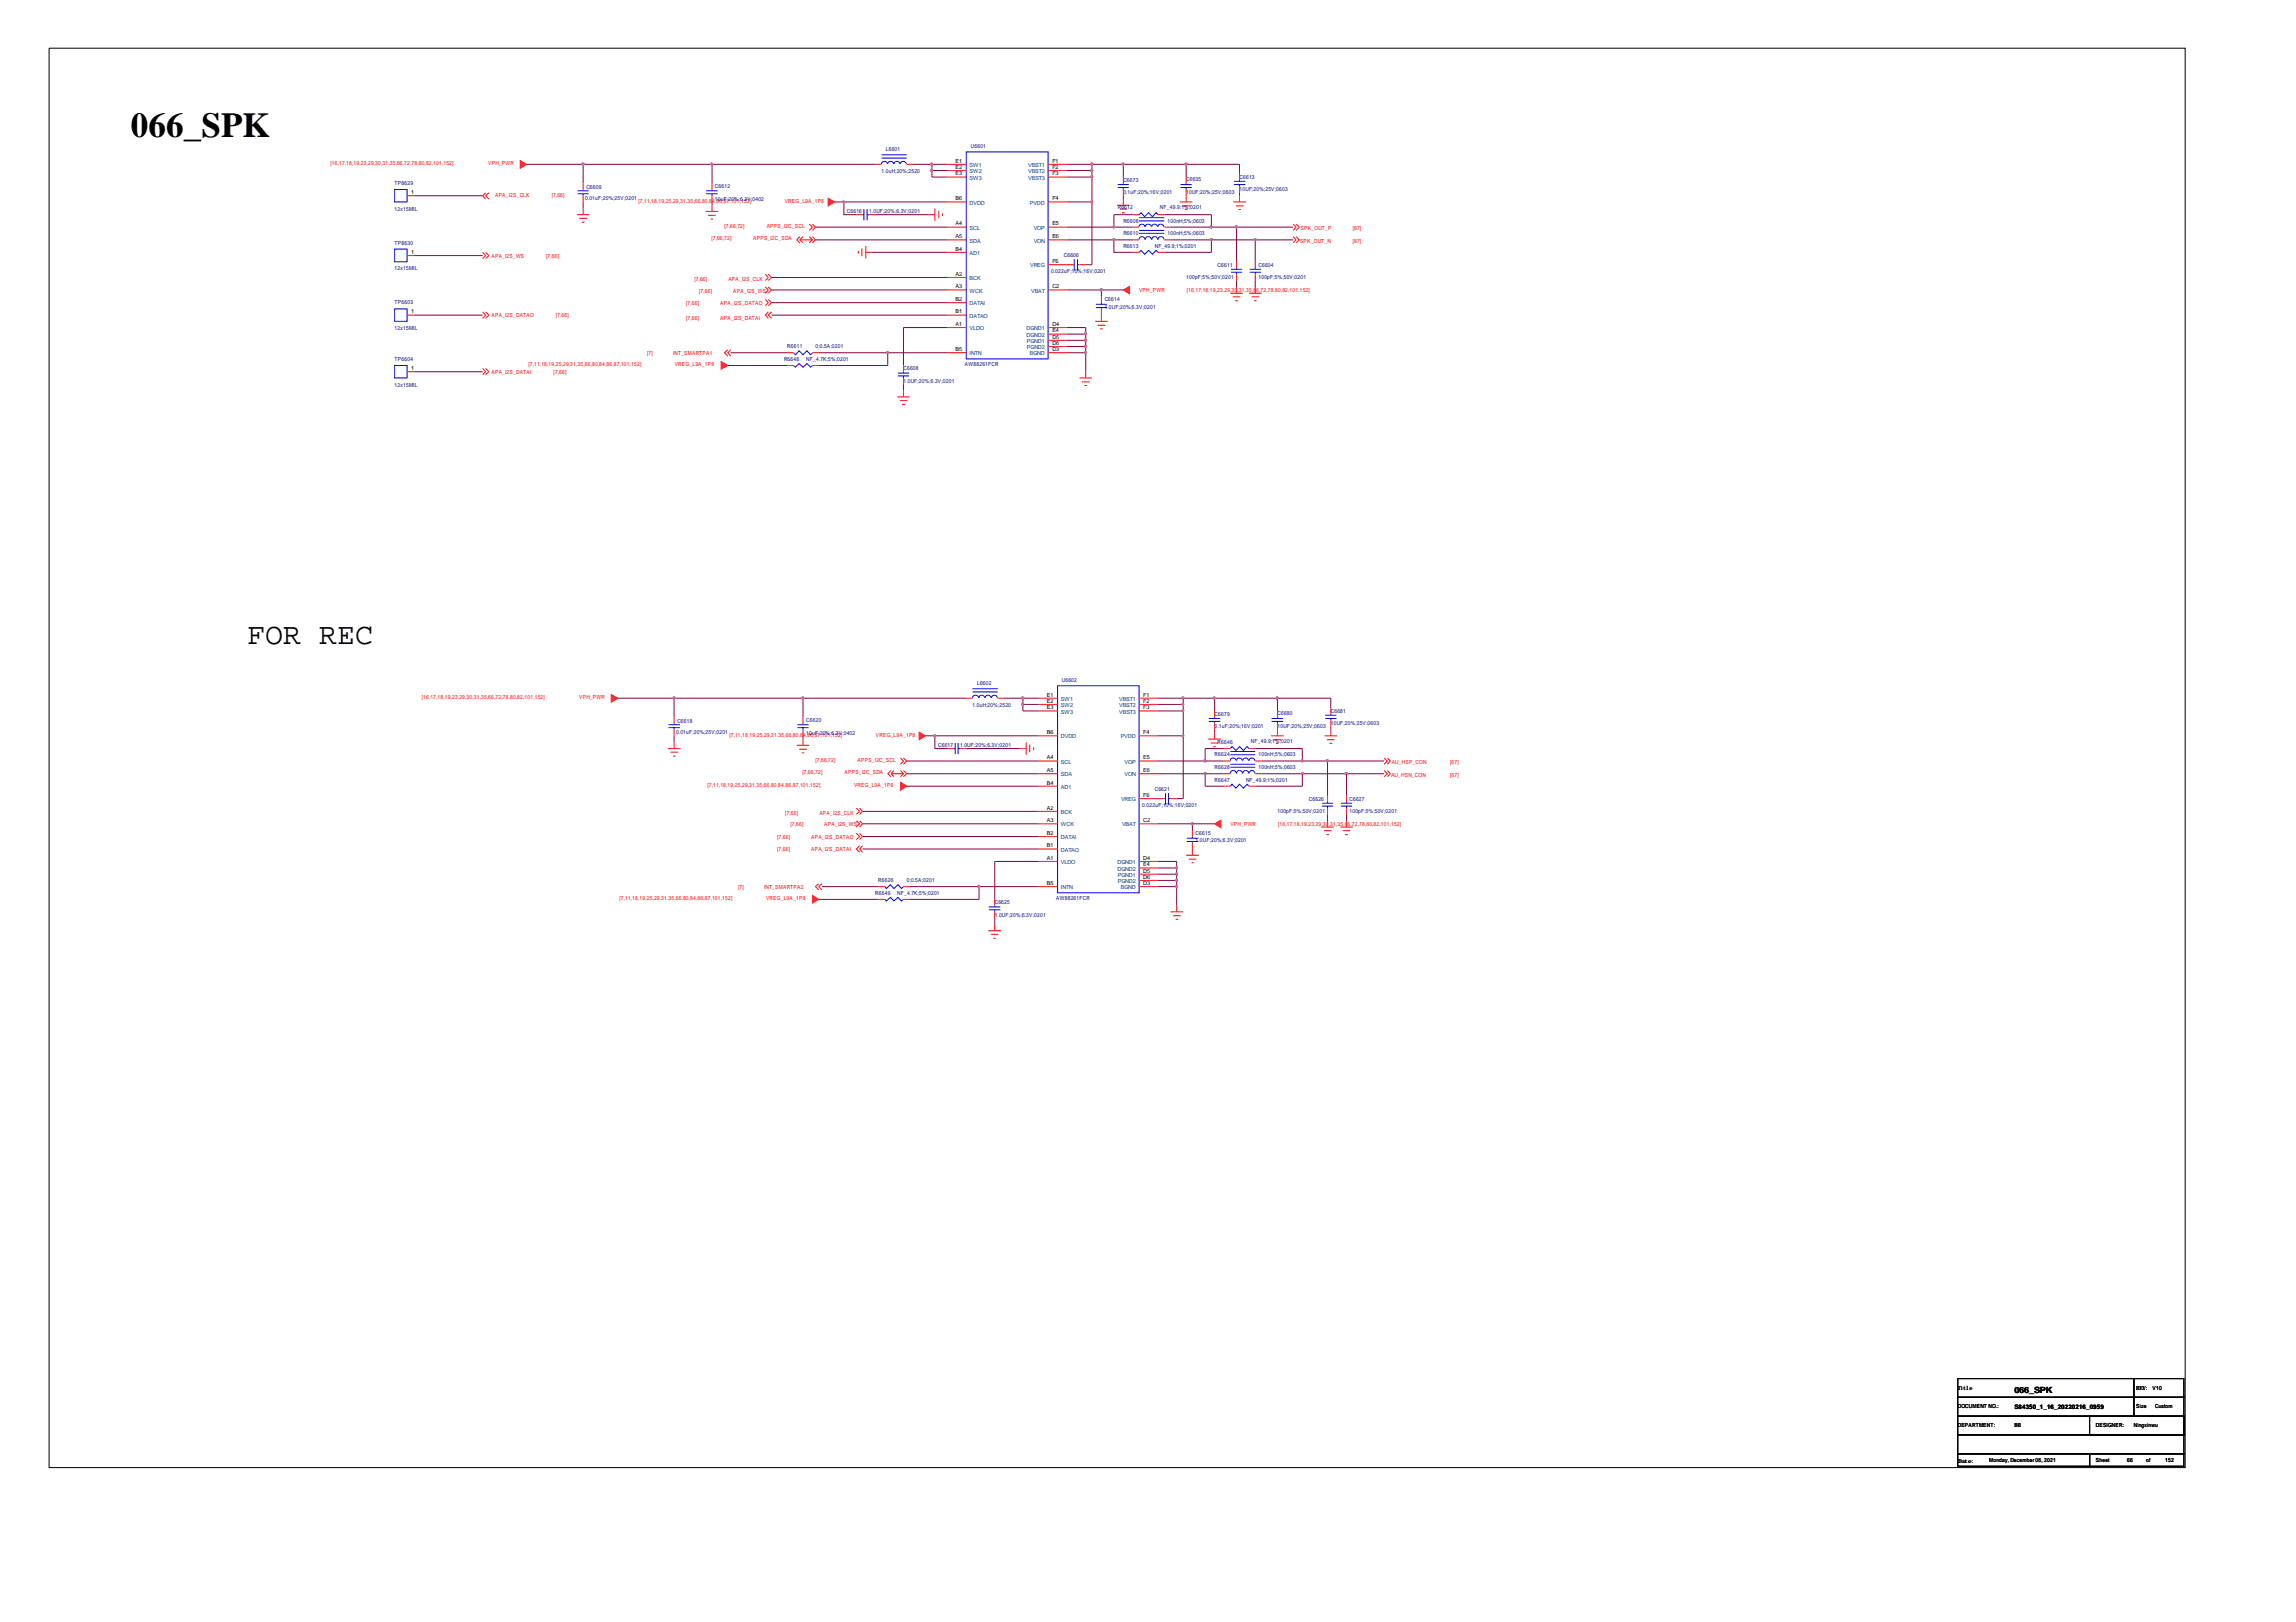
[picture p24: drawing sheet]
<svg xmlns="http://www.w3.org/2000/svg" width="297mm" height="210mm" viewBox="0 0 297 210" stroke-linecap="round" stroke-linejoin="round" font-family="sans-serif">
<defs><g id="words">
<text font-size="4.5" x="16.9" y="17.7">066_SPK</text>
<text font-size="3.9" x="32" y="83.3">FOR REC</text>
<text font-size="1.1" x="260.6" y="180.2">066_SPK</text>
<text font-size=".8" x="260.6" y="182.4">S84350_1_16_20220216_0959</text>
<g font-size=".7" fill="#f00">
<text x="42.8" y="21.4">[16,17,18,19,23,29,30,31,35,66,72,78,80,82,101,152]</text>
<text x="63.2" y="21.4">VPH_PWR</text>
<text x="64.1" y="25.5">APA_I2S_CLK</text>
<text x="71.4" y="25.5">[7,66]</text>
<text x="82.6" y="26.3">[7,11,18,19,25,29,31,35,66,80,84,86,87,101,152]</text>
<text x="93.7" y="29.6">[7,66,72]</text>
<text x="99.2" y="29.6">APPS_I2C_SCL</text>
<text x="101.5" y="26.3">VREG_L9A_1P8</text>
<text x="168.3" y="29.7">SPK_OUT_P</text>
<text x="175" y="29.7">[87]</text>
<text x="63.6" y="33.4">APA_I2S_WS</text>
<text x="70.7" y="33.4">[7,66]</text>
<text x="92" y="31.1">[7,66,72]</text>
<text x="97.5" y="31.1">APPS_I2C_SDA</text>
<text x="168.2" y="31.4">SPK_OUT_N</text>
<text x="175" y="31.4">[87]</text>
<text x="63.6" y="41.1">APA_I2S_DATAO</text>
<text x="71.9" y="41.1">[7,66]</text>
<text x="88.8" y="39.5">[7,66]</text>
<text x="88.8" y="41.4">[7,66]</text>
<text x="89.8" y="36.4">[7,66]</text>
<text x="90.5" y="37.9">[7,66]</text>
<text x="93.2" y="39.5">APA_I2S_DATAO</text>
<text x="93.2" y="41.4">APA_I2S_DATAI</text>
<text x="94.2" y="36.4">APA_I2S_CLK</text>
<text x="94.9" y="37.9">APA_I2S_WS</text>
<text x="147.4" y="37.8">VPH_PWR</text>
<text x="153.5" y="37.8">[16,17,18,19,23,29,30,31,35,66,72,78,80,82,101,152]</text>
<text x="68.4" y="47.4">[7,11,18,19,25,29,31,35,66,80,84,86,87,101,152]</text>
<text x="83.7" y="45.9">[7]</text>
<text x="87.1" y="45.9">INT_SMARTPA1</text>
<text x="87.3" y="47.4">VREG_L9A_1P8</text>
<text x="63.6" y="48.4">APA_I2S_DATAI</text>
<text x="71.6" y="48.4">[7,66]</text>
<text x="54.6" y="90.4">[16,17,18,19,23,29,30,31,35,66,72,78,80,82,101,152]</text>
<text x="74.9" y="90.4">VPH_PWR</text>
<text x="94.4" y="95.4">[7,11,18,19,25,29,31,35,66,80,84,86,87,101,152]</text>
<text x="113.3" y="95.4">VREG_L9A_1P8</text>
<text x="91.5" y="101.9">[7,11,18,19,25,29,31,35,66,80,84,86,87,101,152]</text>
<text x="103.8" y="100.2">[7,66,72]</text>
<text x="105.5" y="98.7">[7,66,72]</text>
<text x="109.3" y="100.2">APPS_I2C_SDA</text>
<text x="110.5" y="101.9">VREG_L9A_1P8</text>
<text x="111" y="98.7">APPS_I2C_SCL</text>
<text x="180" y="100.5">AU_HSN_CON</text>
<text x="180" y="98.8">AU_HSP_CON</text>
<text x="187.6" y="100.5">[67]</text>
<text x="187.6" y="98.8">[67]</text>
<text x="101.6" y="105.5">[7,66]</text>
<text x="102.3" y="106.9">[7,66]</text>
<text x="106" y="105.5">APA_I2S_CLK</text>
<text x="106.6" y="106.9">APA_I2S_WS</text>
<text x="159.2" y="106.9">VPH_PWR</text>
<text x="165.4" y="106.9">[16,17,18,19,23,29,30,31,35,66,72,78,80,82,101,152]</text>
<text x="100.5" y="108.6">[7,66]</text>
<text x="100.5" y="110.1">[7,66]</text>
<text x="104.9" y="108.6">APA_I2S_DATAO</text>
<text x="104.9" y="110.1">APA_I2S_DATAI</text>
<text x="80.1" y="116.5">[7,11,18,19,25,29,31,35,66,80,84,86,87,101,152]</text>
<text x="95.5" y="115">[7]</text>
<text x="98.8" y="115">INT_SMARTPA2</text>
<text x="99.1" y="116.5">VREG_L9A_1P8</text>
</g>
<g font-size=".7" fill="#000080">
<text x="51.1" y="23.9">TP8629</text>
<text x="114" y="22.4">1.0uH;20%;2520</text>
<text x="114.6" y="19.6">L6601</text>
<text x="125.6" y="19.1">U6601</text>
<text x="145.3" y="23.6">C6673</text>
<text x="153.5" y="23.5">C6635</text>
<text x="160.4" y="23.1">C6613</text>
<text x="51.1" y="27.3">12x15MIL</text>
<text x="75.7" y="25.9">0.01uF;20%;25V;0201</text>
<text x="75.9" y="24.4">C6609</text>
<text x="92.5" y="24.4">C6612</text>
<text x="92.5" y="26">10uF;20%;6.3V;0402</text>
<text x="109.6" y="27.6">C6616</text>
<text x="112.4" y="27.6">1.0UF;20%;6.3V;0201</text>
<text x="144.6" y="27">R6612</text>
<text x="145.3" y="28.8">R6608</text>
<text x="145.3" y="25.2">0.1uF;20%;16V;0201</text>
<text x="150.1" y="27">NF_49.9;1%;0201</text>
<text x="151" y="28.8">100nH;5%;0603</text>
<text x="153.5" y="25.1">10UF;20%;25V;0603</text>
<text x="160.4" y="24.7">10UF;20%;25V;0603</text>
<text x="51.1" y="31.7">TP8630</text>
<text x="51.1" y="35">12x15MIL</text>
<text x="136" y="35.3">0.022uF;10%;16V;0201</text>
<text x="137.6" y="33.3">C6606</text>
<text x="145.3" y="32.1">R6613</text>
<text x="145.3" y="30.5">R6610</text>
<text x="149.4" y="32.1">NF_49.9;1%;0201</text>
<text x="151" y="30.5">100nH;5%;0603</text>
<text x="157.5" y="34.5">C6611</text>
<text x="162.8" y="34.5">C6604</text>
<text x="51.1" y="39.4">TP6603</text>
<text x="142.9" y="39">C6614</text>
<text x="142.9" y="39.9">1.0UF;20%;6.3V;0201</text>
<text x="153.5" y="36.1">100pF;5%;50V;0201</text>
<text x="162.8" y="36.1">100pF;5%;50V;0201</text>
<text x="51.1" y="42.7">12x15MIL</text>
<text x="51.1" y="46.7">TP6604</text>
<text x="101.4" y="46.7">R6648</text>
<text x="101.9" y="45.1">R6611</text>
<text x="104.3" y="46.7">NF_4.7K;5%;0201</text>
<text x="105.5" y="45.1">0;0.5A;0201</text>
<text x="116.9" y="47.9">C6608</text>
<text x="124.8" y="47.4">AW88261FCR</text>
<text x="51.1" y="50.1">12x15MIL</text>
<text x="116.9" y="49.5">1.0UF;20%;6.3V;0201</text>
<text x="126.4" y="88.7">L6602</text>
<text x="137.4" y="88.2">U6602</text>
<text x="87.5" y="95">0.01uF;20%;25V;0201</text>
<text x="87.6" y="93.5">C6618</text>
<text x="104.3" y="93.4">C6620</text>
<text x="104.3" y="95.1">10uF;20%;6.3V;0402</text>
<text x="125.8" y="91.5">1.0uH;20%;2520</text>
<text x="157.1" y="92.6">C6679</text>
<text x="157.1" y="94.2">0.1uF;20%;16V;0201</text>
<text x="165.3" y="92.6">C6680</text>
<text x="165.3" y="94.2">10UF;20%;25V;0603</text>
<text x="172.2" y="92.2">C6681</text>
<text x="172.2" y="93.8">10UF;20%;25V;0603</text>
<text x="121.4" y="96.7">C6617</text>
<text x="124.2" y="96.7">1.0UF;20%;6.3V;0201</text>
<text x="157.1" y="99.5">R6628</text>
<text x="157.1" y="101.1">R6647</text>
<text x="157.1" y="97.9">R6624</text>
<text x="157.5" y="96.3">R6646</text>
<text x="161.2" y="101.1">NF_49.9;1%;0201</text>
<text x="161.8" y="96.1">NF_49.9;1%;0201</text>
<text x="162.8" y="99.5">100nH;5%;0603</text>
<text x="162.8" y="97.9">100nH;5%;0603</text>
<text x="147.8" y="104.4">0.022uF;10%;16V;0201</text>
<text x="149.4" y="102.4">C6621</text>
<text x="165.3" y="105.2">100pF;5%;50V;0201</text>
<text x="169.3" y="103.6">C6626</text>
<text x="174.6" y="103.6">C6627</text>
<text x="174.6" y="105.2">100pF;5%;50V;0201</text>
<text x="154.7" y="108">C6615</text>
<text x="154.7" y="109">1.0UF;20%;6.3V;0201</text>
<text x="113.2" y="115.8">R6649</text>
<text x="113.6" y="114.1">R6626</text>
<text x="116.1" y="115.8">NF_4.7K;5%;0201</text>
<text x="117.3" y="114.1">0;0.5A;0201</text>
<text x="128.7" y="117">C6625</text>
<text x="128.7" y="118.6">1.0UF;20%;6.3V;0201</text>
<text x="136.7" y="116.5">AW88261FCR</text>
</g>
<g font-size=".7">
<text x="123.6" y="21.1">E1</text>
<text x="123.6" y="21.9">E2</text>
<text x="123.6" y="22.7">E3</text>
<text x="136.1" y="22.7">F3</text>
<text x="136.1" y="21.1">F1</text>
<text x="136.1" y="21.9">F2</text>
<text x="53.2" y="25.1">1</text>
<text x="123.6" y="29.2">A4</text>
<text x="123.6" y="25.9">B6</text>
<text x="136.1" y="29.2">E5</text>
<text x="136.1" y="25.9">F4</text>
<text x="53.2" y="32.9">1</text>
<text x="123.6" y="30.8">A5</text>
<text x="123.6" y="32.4">B4</text>
<text x="123.6" y="35.7">A2</text>
<text x="136.1" y="30.8">E6</text>
<text x="136.1" y="34.1">F6</text>
<text x="53.2" y="40.6">1</text>
<text x="123.6" y="40.6">B1</text>
<text x="123.6" y="37.3">A3</text>
<text x="123.6" y="39">B2</text>
<text x="136.1" y="37.3">C2</text>
<text x="53.2" y="47.9">1</text>
<text x="123.6" y="45.4">B5</text>
<text x="123.6" y="42.2">A1</text>
<text x="136.1" y="43.8">D5</text>
<text x="136.1" y="44.6">D6</text>
<text x="136.1" y="45.4">D3</text>
<text x="136.1" y="42.2">D4</text>
<text x="136.1" y="43">E4</text>
<text x="135.4" y="95">B6</text>
<text x="135.4" y="90.1">E1</text>
<text x="135.4" y="90.9">E2</text>
<text x="135.4" y="91.8">E3</text>
<text x="147.9" y="91.8">F3</text>
<text x="147.9" y="95">F4</text>
<text x="147.9" y="90.1">F1</text>
<text x="147.9" y="90.9">F2</text>
<text x="135.4" y="99.9">A5</text>
<text x="135.4" y="101.5">B4</text>
<text x="135.4" y="98.3">A4</text>
<text x="147.9" y="98.3">E5</text>
<text x="147.9" y="99.9">E6</text>
<text x="135.4" y="106.4">A3</text>
<text x="135.4" y="104.8">A2</text>
<text x="147.9" y="106.4">C2</text>
<text x="147.9" y="103.1">F6</text>
<text x="135.4" y="109.7">B1</text>
<text x="135.4" y="108">B2</text>
<text x="135.4" y="111.3">A1</text>
<text x="147.9" y="111.3">D4</text>
<text x="147.9" y="112.9">D5</text>
<text x="147.9" y="113.7">D6</text>
<text x="147.9" y="112.1">E4</text>
<text x="135.4" y="114.5">B5</text>
<text x="147.9" y="114.5">D3</text>
<text x="253.3" y="179.9">Title</text>
<text x="276.4" y="179.9">REV: V10</text>
<text x="253.3" y="182.3">DOCUMENT NO.:</text>
<text x="253.3" y="184.7">DEPARTMENT:</text>
<text x="260.6" y="184.7">BB</text>
<text x="271.1" y="184.7">DESIGNER:</text>
<text x="276.1" y="184.7">Ningxinwu</text>
<text x="276.4" y="182.3">Size</text>
<text x="278.8" y="182.3">Custom</text>
<text x="253.4" y="189.3">Date:</text>
<text x="257.3" y="189.2">Monday, December 06, 2021</text>
<text x="271.1" y="189.2">Sheet</text>
<text x="275.2" y="189.2">66</text>
<text x="277.7" y="189.2">of</text>
<text x="280.1" y="189.2">152</text>
</g>
<g font-size=".7" fill="#004080">
<text x="125.4" y="21.6">SW1</text>
<text x="125.4" y="22.4">SW2</text>
<text x="125.4" y="23.3">SW3</text>
<text x="133" y="23.3">VBST3</text>
<text x="133" y="21.6">VBST1</text>
<text x="133" y="22.4">VBST2</text>
<text x="125.4" y="29.7">SCL</text>
<text x="125.4" y="26.5">DVDD</text>
<text x="133.2" y="26.5">PVDD</text>
<text x="133.7" y="29.7">VOP</text>
<text x="125.4" y="31.4">SDA</text>
<text x="125.4" y="33">AD1</text>
<text x="133.3" y="34.6">VREG</text>
<text x="133.7" y="31.4">VON</text>
<text x="125.4" y="41.1">DATAO</text>
<text x="125.4" y="37.9">WCK</text>
<text x="125.4" y="39.5">DATAI</text>
<text x="125.4" y="36.3">BCK</text>
<text x="133.4" y="37.9">VBAT</text>
<text x="125.4" y="46">INTN</text>
<text x="125.4" y="42.7">VLDO</text>
<text x="132.8" y="42.7">DGND1</text>
<text x="132.8" y="43.6">DGND2</text>
<text x="132.8" y="44.4">PGND1</text>
<text x="132.8" y="45.2">PGND2</text>
<text x="133.2" y="46">BGND</text>
<text x="137.2" y="95.6">DVDD</text>
<text x="137.2" y="90.7">SW1</text>
<text x="137.2" y="91.5">SW2</text>
<text x="137.2" y="92.3">SW3</text>
<text x="144.8" y="92.3">VBST3</text>
<text x="144.8" y="90.7">VBST1</text>
<text x="144.8" y="91.5">VBST2</text>
<text x="145" y="95.6">PVDD</text>
<text x="137.2" y="100.5">SDA</text>
<text x="137.2" y="98.8">SCL</text>
<text x="145.5" y="98.8">VOP</text>
<text x="145.5" y="100.5">VON</text>
<text x="137.2" y="102.1">AD1</text>
<text x="137.2" y="106.9">WCK</text>
<text x="137.2" y="105.3">BCK</text>
<text x="145" y="103.7">VREG</text>
<text x="145.2" y="106.9">VBAT</text>
<text x="137.2" y="110.2">DATAO</text>
<text x="137.2" y="108.6">DATAI</text>
<text x="137.2" y="111.8">VLDO</text>
<text x="144.6" y="111.8">DGND1</text>
<text x="144.6" y="112.7">DGND2</text>
<text x="144.6" y="113.5">PGND1</text>
<text x="137.2" y="115.1">INTN</text>
<text x="144.6" y="114.3">PGND2</text>
<text x="145" y="115.1">BGND</text>
</g>
</g></defs>
<path d="M6.3 6.2h276.4v183.7h-276.4zM253.3 178.4h22.8v2.4h-22.8zM276.1 178.4h6.4v2.4h-6.4zM253.3 180.8h22.8v2.5h-22.8zM253.3 188.1h17v1.7h-17zM253.3 185.7h29.2v2.4h-29.2zM253.3 183.3h29.2v2.4h-29.2zM270.3 188.1h12.2v1.7h-12.2zM270.3 183.3h12.2v2.4h-12.2zM276.1 180.8h6.4v2.5h-6.4z" fill="none" stroke="#000" stroke-width=".13"/>
<g fill="none" stroke="#f00" stroke-width=".13">
<path d="M52.7 25.3h.8M52.7 33.1h.8M62.4 32.7l.4 .4-.4 .4M62.8 32.7l.4 .4-.4 .4M62.8 24.9l-.4 .4 .4 .5M63.2 24.9l-.4 .4 .4 .5M74.6 27.8h1.6M74.9 28.3h1M75.3 28.8h.3M75.4 23.7v.8M75.4 25.3v.8M75.4 27v.8"/>
<path d="M91.3 27.4h1.6M91.6 27.9h1M91.9 28.3h.3M92.1 23.7v.8M92.1 25.3v.8M92.1 26.6v.8M99 35.5l.4 .4-.4 .4M99 37.1l.4 .4-.4 .4M99 38.7l.4 .5-.4 .4M99.4 35.5l.4 .4-.4 .4M99.4 37.1l.4 .4-.4 .4M99.4 38.7l.4 .5-.4 .4"/>
<path d="M103.5 31l.4 .4M103.5 31h1.6M103.5 30.6l-.4 .4 .4 .4M103.9 30.6l-.4 .4M104.7 29l.4 .4-.4 .4M104.7 30.6l.4 .4M105.1 31l-.4 .4M105.1 29l.4 .4-.4 .4M105.1 30.6l.4 .4-.4 .4M110.8 27.8h.8M111 32.5v.3M111.5 32.1v1.1"/>
<path d="M112 32.7h.8M112 31.8v1.7M112.4 27.8h.8M113.2 21.3h.8M117.3 21.3h.8M120.1 27.8h.8M120.9 27v1.6M121.5 27.3v1M121.9 27.6v.4M122.6 26.1h2.4M122.6 32.7h2.4M122.6 31h2.4"/>
<path d="M122.6 29.4h2.4M122.6 21.3h2.4M122.6 37.5h2.4M122.6 39.2h2.4M122.6 35.9h2.4M122.6 22.9h2.4M122.6 22.1h2.4M135.6 26.1h2.4M135.6 31h2.4M135.6 29.4h2.4M135.6 34.3h3.3M135.6 21.3h2.4"/>
<path d="M135.6 37.5h2.4M135.6 22.9h2.4M135.6 22.1h2.4M139.7 34.3h.8M142.5 38.3v.9M142.5 40v1.6M144.5 26.6h1.6M144.9 27.1h.9M145.2 27.5h.3M145.3 22.9v.8M145.3 24.5v.8M145.3 25.8v.8"/>
<path d="M146.6 27.8h.8M146.6 32.7h.8M146.6 31h.8M146.6 29.4h.8M149.8 27.8h.8M149.8 32.7h.8M150.6 31h.8M150.6 29.4h.8M152.7 26.1h1.6M153 26.6h1M153.3 27.1h.3M153.5 22.9v.8"/>
<path d="M153.5 24.5v1.6M159.2 37.9h1.6M159.5 38.4h.9M159.6 26.1h1.6M159.8 38.9h.3M159.9 26.6h1M160 33.9v.8M160 35.5v.8M160 37.1v.8M160.2 27.1h.3M160.4 22.5v.8M160.4 24.1v.8"/>
<path d="M160.4 25.3v.8M161.6 37.9h1.6M161.9 38.4h1M162.3 38.9h.3M162.4 33.9v.8M162.4 35.5v.8M162.4 37.1v.8M167.3 29l.4 .4-.4 .4M167.3 30.6l.4 .4-.4 .4M167.7 29l.4 .4-.4 .4M167.7 30.6l.4 .4-.4 .4M52.7 40.8h.8"/>
<path d="M52.7 48.1h.8M62.4 40.4l.4 .4-.4 .4M62.4 47.7l.4 .4-.4 .4M62.8 40.4l.4 .4-.4 .4M62.8 47.7l.4 .4-.4 .4M94.1 45.3l-.4 .3 .4 .5M94.5 45.3l-.4 .3 .4 .5M99.4 40.4l-.4 .4 .4 .4M99.8 40.4l-.4 .4 .4 .4M101.9 45.6h.8M101.9 47.3h.8M105.1 45.6h.8"/>
<path d="M105.1 47.3h.8M116.1 51.4h1.6M116.4 51.8h1M116.7 52.3h.4M116.9 47.3v.8M116.9 48.9v.8M116.9 50.5v.9M122.6 40.8h2.4M122.6 45.6h2.4M122.6 42.4h2.4M135.6 45.6h2.4M135.6 42.4h2.4"/>
<path d="M135.6 44h2.4M135.6 44.8h2.4M135.6 43.2h2.4M139.7 48.9h1.6M140 49.4h1M140.3 49.9h.3M140.5 48.1v.8M141.7 41.6h1.6M142 42.1h1M142.3 42.6h.4M86.4 96.9h1.7M86.7 97.3h1"/>
<path d="M87.1 97.8h.3M87.2 92.8v.8M87.2 94.4v.8M87.2 96.1v.8M103.1 96.4h1.6M103.4 97h1M103.7 97.4h.4M103.9 92.8v.8M103.9 94.4v.8M103.9 95.6v.8M115.3 99.7l-.4 .4 .4 .4M115.7 99.7l-.4 .4"/>
<path d="M116.5 98.1l.4 .4-.4 .4M116.5 99.7l.4 .4M116.9 98.1l.4 .4-.4 .4M116.9 99.7l.4 .4-.4 .4M122.6 96.9h.8M124.2 96.9h.8M125 90.4h.8M129.1 90.4h.8M131.9 96.9h.9M132.8 96.1v1.6M133.2 96.4v.9M133.7 96.7v.3"/>
<path d="M134.4 95.2h2.4M134.4 98.5h2.4M134.4 92h2.4M134.4 90.4h2.4M134.4 91.2h2.4M147.4 95.2h2.4M147.4 98.5h2.4M147.4 92h2.4M147.4 90.4h2.4M147.4 91.2h2.4M156.3 95.6h1.6M156.6 96.2h1"/>
<path d="M157 96.6h.3M157.1 92v.8M157.1 93.6v.8M157.1 94.8v.8M158.3 96.9h.9M158.3 98.5h.9M161.6 96.9h.8M162.4 98.5h.8M164.4 95.2h1.7M164.8 95.7h.9M165.1 96.2h.3M165.3 92v.8"/>
<path d="M165.3 93.6v1.6M171.4 95.2h1.6M171.7 95.7h.9M172 96.2h.3M172.2 91.6v.8M172.2 93.2v.8M172.2 94.4v.8M179.1 98.1l.4 .4-.4 .4M179.1 99.7l.4 .4-.4 .4M179.5 98.1l.4 .4-.4 .4M179.5 99.7l.4 .4-.4 .4M105.9 114.4l-.4 .3 .4 .5"/>
<path d="M106.3 114.4l-.4 .3 .4 .5M110.8 104.6l.4 .4-.4 .4M110.8 106.2l.4 .4-.4 .4M110.8 107.8l.4 .5-.4 .3M111.2 104.6l.4 .4-.4 .4M111.2 106.2l.4 .4-.4 .4M111.2 107.8l.4 .5-.4 .3M111.2 109.4l-.4 .5 .4 .4M111.6 109.4l-.4 .5 .4 .4M113.6 114.7h.9M113.6 116.4h.9M115.3 100.1l.4 .4"/>
<path d="M115.3 100.1h1.6M116.9 100.1l-.4 .4M116.9 114.7h.8M116.9 116.4h.8M128.7 116.4v.8M128.7 118v.8M128.7 119.6v.9M134.4 100.1h2.4M134.4 109.9h2.4M134.4 101.7h2.4M134.4 114.7h2.4M134.4 106.6h2.4"/>
<path d="M134.4 108.3h2.4M134.4 105h2.4M134.4 111.5h2.4M147.4 100.1h2.4M147.4 114.7h2.4M147.4 106.6h2.4M147.4 103.3h3.2M147.4 111.5h2.4M147.4 113.1h2.4M147.4 113.9h2.4M147.4 112.3h2.4M151.4 118h1.7"/>
<path d="M151.4 103.3h.8M151.8 118.5h.9M152.1 119h.3M152.2 117.2v.8M153.5 110.7h1.6M153.8 111.2h1M154.1 111.6h.3M154.3 107.4v.9M154.3 109.1v1.6M158.3 100.1h.9M158.3 101.7h.9M161.6 101.7h.8"/>
<path d="M162.4 100.1h.8M170.9 107h1.7M171.3 107.5h1M171.6 108h.3M171.7 103v.8M171.7 104.6v.8M171.7 106.2v.8M173.4 107h1.6M173.7 107.5h1M174 108h.4M174.2 103v.8M174.2 104.6v.8"/>
<path d="M174.2 106.2v.8M127.8 120.5h1.7M128.2 120.9h1M128.5 121.4h.3"/>
</g>
<g fill="#f00" stroke="#f00" stroke-width=".13">
<path d="M93.3 46.8l.8 .5-.8 .5z" fill-rule="evenodd"/>
<path d="M67.3 20.8l.8 .5-.8 .5z" fill-rule="evenodd"/>
<path d="M107.1 25.7l.9 .4-.9 .5z" fill-rule="evenodd"/>
<path d="M145.3 37.5l.8-.4v.9z" fill-rule="evenodd"/>
<path d="M79.1 89.9l.8 .5-.8 .5z" fill-rule="evenodd"/>
<path d="M118.9 94.8l.8 .4-.8 .5z" fill-rule="evenodd"/>
<path d="M116.5 101.2l.8 .5-.8 .5z" fill-rule="evenodd"/>
<path d="M157.1 106.6l.8-.5v1z" fill-rule="evenodd"/>
<path d="M105.1 115.9l.8 .5-.8 .5z" fill-rule="evenodd"/>
</g>
<g fill="none" stroke="#00f" stroke-width=".13">
<path d="M125 19.7h10.6v26.8h-10.6zM51.1 40h1.6v1.6h-1.6zM51.1 24.5h1.6v1.6h-1.6zM51.1 32.2h1.6v1.7h-1.6zM74.7 25.1h1.5M74.7 24.7h1.5M75.4 24.5v.2M75.4 25.1v.2M91.4 25.1h1.4M91.4 24.7h1.4M92.1 24.5v.2M92.1 25.1v.2"/>
<path d="M111.6 27.8h.2M111.8 27.1v1.4M112.2 27.1v1.4M112.2 27.8h.2M114 20.5h3.3M114 20h3.3M114 21.2a.38 .38 0 0 1 .4-.3 .38 .38 0 0 1 .4 .3M114.9 21.2a.38 .38 0 0 1 .3-.3 .38 .38 0 0 1 .4 .3M115.7 21.2a.41 .41 0 0 1 .4-.3 .41 .41 0 0 1 .4 .3M116.5 21.2a.38 .38 0 0 1 .4-.3 .38 .38 0 0 1 .4 .3M138.9 34.3h.1M139 33.5v1.5"/>
<path d="M139.4 33.5v1.5M139.4 34.3h.3M141.8 39.4h1.4M141.8 39.8h1.4M142.5 39.2v.2M142.5 39.8v.2M144.6 23.9h1.5M144.6 24.3h1.5M145.3 23.7v.2M145.3 24.3v.2M147.4 29.4a.38 .38 0 0 1 .3-.4 .38 .38 0 0 1 .4 .4M147.4 31a.38 .38 0 0 1 .3-.4 .38 .38 0 0 1 .4 .4"/>
<path d="M147.4 28.2h3.2M147.4 29.8h3.2M147.4 32.7l.2-.3 .5 .5 .5-.5 .5 .5 .5-.5 .2 .3M147.4 27.8l.2-.3 .5 .5 .5-.5 .5 .5 .5-.5 .2 .3M147.4 28.6h3.2M147.4 30.2h3.2M148.2 29.4a.41 .41 0 0 1 .4-.4 .41 .41 0 0 1 .4 .4M148.2 31a.4 .4 0 0 1 .4-.4 .4 .4 0 0 1 .4 .4M149 29.4a.38 .38 0 0 1 .4-.4 .38 .38 0 0 1 .4 .4M149 31a.38 .38 0 0 1 .4-.4 .38 .38 0 0 1 .4 .4M149.8 29.4a.38 .38 0 0 1 .4-.4 .38 .38 0 0 1 .4 .4M149.8 31a.38 .38 0 0 1 .4-.4 .38 .38 0 0 1 .4 .4"/>
<path d="M152.7 23.9h1.5M152.7 24.3h1.5M153.5 23.7v.2M153.5 24.3v.2M159.3 35.2h1.4M159.3 34.9h1.4M159.6 23.9h1.5M159.6 23.5h1.5M160 34.7v.2M160 35.2v.3M160.4 23.3v.2M160.4 23.9v.2"/>
<path d="M161.7 35.2h1.5M161.7 34.9h1.5M162.4 34.7v.2M162.4 35.2v.3M51.1 47.3h1.6v1.6h-1.6zM102.7 45.6l.2 .3 .5-.5 .5 .5 .5-.5 .5 .5 .2-.3M102.7 47.3l.2 .2 .5-.5 .5 .5 .5-.5 .5 .5 .2-.2M116.2 48.7h1.4M116.2 48.3h1.4M116.9 48.1v.2M116.9 48.7v.2M86.5 94.2h1.5"/>
<path d="M86.5 93.8h1.5M87.2 93.6v.2M87.2 94.2v.2M103.2 94.2h1.4M103.2 93.8h1.4M103.9 93.6v.2M103.9 94.2v.2M123.4 96.9h.2M123.6 96.2v1.4M124 96.2v1.4M124 96.9h.2M125.8 89.5h3.3"/>
<path d="M125.8 90.3a.41 .41 0 0 1 .4-.3 .41 .41 0 0 1 .4 .3M125.8 89.1h3.3M126.7 90.3a.38 .38 0 0 1 .3-.3 .38 .38 0 0 1 .4 .3M127.5 90.3a.38 .38 0 0 1 .3-.3 .38 .38 0 0 1 .4 .3M128.3 90.3a.38 .38 0 0 1 .4-.3 .38 .38 0 0 1 .3 .3M136.8 88.7h10.6v26.8h-10.6zM156.4 93h1.5M156.4 93.4h1.5M157.1 92.8v.2M157.1 93.4v.2M159.2 98.4a.38 .38 0 0 1 .4-.3 .38 .38 0 0 1 .3 .3M159.2 98.9h3.2"/>
<path d="M159.2 97.3h3.2M159.2 96.9l.2-.3 .5 .5 .5-.5 .5 .5 .4-.5 .3 .3M159.2 99.3h3.2M159.2 97.7h3.2M160 98.4a.38 .38 0 0 1 .4-.3 .38 .38 0 0 1 .3 .3M160.8 98.4a.38 .38 0 0 1 .4-.3 .38 .38 0 0 1 .3 .3M161.6 98.4a.38 .38 0 0 1 .4-.3 .38 .38 0 0 1 .3 .3M164.5 93h1.5M164.5 93.4h1.5M165.3 92.8v.2M165.3 93.4v.2M171.4 93h1.5"/>
<path d="M171.4 92.6h1.5M172.2 92.4v.2M172.2 93v.2M114.5 116.4l.2 .2 .5-.5 .5 .5 .5-.5 .4 .5 .3-.2M114.5 114.7l.2 .3 .5-.5 .5 .5 .5-.5 .4 .5 .3-.3M127.9 117.7h1.5M127.9 117.4h1.5M128.7 117.2v.2M128.7 117.7v.3M150.6 103.3h.2M150.8 102.6v1.5M151.2 102.6v1.5"/>
<path d="M151.2 103.3h.2M153.5 108.5h1.5M153.5 108.9h1.5M154.3 108.3v.2M154.3 108.9v.2M159.2 101.7l.2-.2 .5 .5 .5-.5 .5 .5 .4-.5 .3 .2M159.9 100.1a.38 .38 0 0 0-.3-.4 .38 .38 0 0 0-.4 .4M160.7 100.1a.38 .38 0 0 0-.3-.4 .38 .38 0 0 0-.4 .4M161.5 100.1a.38 .38 0 0 0-.3-.4 .38 .38 0 0 0-.4 .4M162.3 100.1a.38 .38 0 0 0-.3-.4 .38 .38 0 0 0-.4 .4M171 104.3h1.5M171 103.9h1.5"/>
<path d="M171.7 103.8v.1M171.7 104.3v.3M173.5 104.3h1.4M173.5 103.9h1.4M174.2 103.8v.1M174.2 104.3v.3"/>
</g>
<g fill="none" stroke="#800040" stroke-width=".13">
<path d="M53.5 25.3h8.9M53.5 33.1h8.9M68.1 21.3h7.3M75.4 26.1v.9M92.1 21.3h-16.7v2.4M92.1 21.3v2.4M92.1 26.1v.5M92.1 21.3h21.1M99.8 35.9h22.8M99.8 37.5h22.8M99.8 39.2h22.8M105.5 29.4h17.1"/>
<path d="M105.5 31h17.1M108 26.1h14.6M109.2 26.1v1.7h1.6M112.8 32.7h9.8M113.2 27.8h6.9M118.1 21.3h4.5M120.6 22.1h2M120.6 21.3v1.6h2M138 21.3h22.4v1.2M138 22.9h3.3M138 22.1h3.3M138 26.1h3.3"/>
<path d="M138 29.4h8.6M138 31h8.6M138 37.5h7.3M141.3 21.3v13h-.8M142.5 37.5v.8M144.1 31v1.7h2.5M145.3 21.3v1.6M145.3 25.3v.5M146.6 27.8h-2.5v1.6M150.6 27.8h6.1v1.6M151.4 29.4h15.9M151.4 31h15.9"/>
<path d="M153.5 21.3v1.6M156.7 31v1.7h-6.1M160 29.4v4.5M160 36.3v.8M160.4 24.9v.4M162.4 31v2.9M162.4 36.3v.8M53.5 40.8h8.9M53.5 48.1h8.9M94.1 47.3h7.8M94.5 45.6h7.4M99.8 40.8h22.8"/>
<path d="M105.9 45.6h16.7M114.9 45.6v1.7h-9M116.9 49.7v.8M122.6 42.4h-5.7v4.9M138 45.6h2.5M138 42.4h2.5v5.7M138 43.2h2.5M138 44h2.5M138 44.8h2.5M79.9 90.4h45.1M87.2 90.4v2.4M87.2 95.2v.9"/>
<path d="M103.9 90.4v2.4M103.9 95.2v.4M117.3 98.5h17.1M119.7 95.2h14.7M120.9 95.2v1.7h1.7M125 96.9h6.9M129.9 90.4h4.5M132.3 90.4v1.6h2.1M132.3 91.2h2.1M149.8 98.5h8.5M149.8 90.4h22.4v1.2M149.8 91.2h3.3"/>
<path d="M149.8 92h3.3M149.8 95.2h3.3M153.1 90.4v12.9h-.9M157.1 90.4v1.6M157.1 94.4v.4M158.3 96.9h-2.4v1.6M162.4 96.9h6.1v1.6M163.2 98.5h15.9M165.3 90.4v1.6M171.7 98.5v4.5M172.2 94v.4M105.9 116.4h7.7"/>
<path d="M106.3 114.7h7.3M111.6 105h22.8M111.6 106.6h22.8M111.6 108.3h22.8M111.6 109.9h22.8M117.3 100.1h17.1M117.3 101.7h17.1M117.7 114.7h16.7M126.7 114.7v1.7h-9M128.7 118.8v.8M134.4 111.5h-5.7v4.9M149.8 111.5h2.4v5.7"/>
<path d="M149.8 112.3h2.4M149.8 113.1h2.4M149.8 113.9h2.4M149.8 114.7h2.4M149.8 100.1h8.5M149.8 106.6h7.3M154.3 106.6v.8M155.9 100.1v1.6h2.4M163.2 100.1h15.9M168.5 100.1v1.6h-6.1M171.7 105.4v.8M174.2 100.1v2.9"/>
<path d="M174.2 105.4v.8"/>
</g>
<g fill="#f0f" stroke="#f0f" stroke-width=".13">
<path d="M153.3 21.1h.2v.2h-.2z" fill-rule="evenodd"/>
<path d="M114.7 45.5h.2v.2h-.2z" fill-rule="evenodd"/>
<path d="M120.4 21.1h.2v.1l-.1 .2-.1-.1z" fill-rule="evenodd"/>
<path d="M75.3 21.1h.2v.2h-.2z" fill-rule="evenodd"/>
<path d="M92 21.1h.2v.1l-.1 .2-.1-.1z" fill-rule="evenodd"/>
<path d="M120.4 22h.2v.1h-.2z" fill-rule="evenodd"/>
<path d="M145.2 21.1h.2v.2h-.2z" fill-rule="evenodd"/>
<path d="M141.1 21.1h.2v.2h-.2z" fill-rule="evenodd"/>
<path d="M141.1 22h.2l.1 .1-.2 .1-.1-.1z" fill-rule="evenodd"/>
<path d="M141.1 22.8h.2l.1 .1-.2 .1h-.1z" fill-rule="evenodd"/>
<path d="M141.1 26h.2l.1 .1-.2 .2-.1-.1z" fill-rule="evenodd"/>
<path d="M156.6 30.9h.2v.1l-.1 .1h-.1z" fill-rule="evenodd"/>
<path d="M144 29.3h.2v.1l-.1 .1h-.1z" fill-rule="evenodd"/>
<path d="M156.6 29.3h.2v.2h-.2z" fill-rule="evenodd"/>
<path d="M144 30.9h.2v.2h-.2z" fill-rule="evenodd"/>
<path d="M159.8 29.3h.3v.2h-.3z" fill-rule="evenodd"/>
<path d="M162.3 30.9h.2v.2h-.2z" fill-rule="evenodd"/>
<path d="M140.3 43.1h.2l.1 .1-.2 .1h-.1z" fill-rule="evenodd"/>
<path d="M140.3 43.9h.2v.2h-.2z" fill-rule="evenodd"/>
<path d="M140.3 44.7h.2v.2h-.2z" fill-rule="evenodd"/>
<path d="M140.3 45.5h.2v.2h-.2z" fill-rule="evenodd"/>
<path d="M109 26h.3v.1l-.2 .2-.1-.1z" fill-rule="evenodd"/>
<path d="M142.4 37.4h.2v.2h-.2z" fill-rule="evenodd"/>
<path d="M87.1 90.2h.2v.1l-.1 .2-.1-.1z" fill-rule="evenodd"/>
<path d="M103.7 90.2h.3v.2h-.3z" fill-rule="evenodd"/>
<path d="M132.2 90.2h.2v.2h-.2z" fill-rule="evenodd"/>
<path d="M152.9 90.2h.2l.1 .1-.2 .2-.1-.1z" fill-rule="evenodd"/>
<path d="M165.1 90.2h.2l.1 .1-.2 .2-.1-.1z" fill-rule="evenodd"/>
<path d="M157 90.2h.2v.1l-.1 .2-.1-.1z" fill-rule="evenodd"/>
<path d="M132.2 91.1h.2l.1 .1-.2 .1-.1-.1z" fill-rule="evenodd"/>
<path d="M152.9 91.1h.2v.1h-.2z" fill-rule="evenodd"/>
<path d="M152.9 91.9h.2v.1h-.2z" fill-rule="evenodd"/>
<path d="M120.8 95.1h.2l.1 .1-.2 .1h-.1z" fill-rule="evenodd"/>
<path d="M152.9 95.1h.2v.2h-.2z" fill-rule="evenodd"/>
<path d="M155.8 98.3h.2v.3h-.2z" fill-rule="evenodd"/>
<path d="M168.4 98.3h.2v.1l-.1 .2h-.1z" fill-rule="evenodd"/>
<path d="M171.6 98.3h.2v.3h-.2z" fill-rule="evenodd"/>
<path d="M155.8 100h.2v.1l-.1 .1h-.1z" fill-rule="evenodd"/>
<path d="M174.1 100h.2v.1l-.1 .1h-.1z" fill-rule="evenodd"/>
<path d="M168.4 100h.2v.2h-.2z" fill-rule="evenodd"/>
<path d="M154.2 106.5h.1l.1 .1-.1 .1h-.1z" fill-rule="evenodd"/>
<path d="M152.1 113h.2l.1 .1-.2 .2-.1-.1z" fill-rule="evenodd"/>
<path d="M152.1 112.2h.2v.2h-.2z" fill-rule="evenodd"/>
<path d="M152.1 113.8h.2l.1 .1-.2 .2-.1-.1z" fill-rule="evenodd"/>
<path d="M126.5 114.6h.2v.1l-.1 .2-.1-.1z" fill-rule="evenodd"/>
<path d="M152.1 114.6h.2l.1 .1-.2 .2-.1-.1z" fill-rule="evenodd"/>
<path d="M153.3 21.1h.2v.2h-.2z" fill-rule="evenodd"/>
<path d="M114.7 45.5h.2v.2h-.2z" fill-rule="evenodd"/>
<path d="M120.4 21.1h.2v.1l-.1 .2-.1-.1z" fill-rule="evenodd"/>
<path d="M75.3 21.1h.2v.2h-.2z" fill-rule="evenodd"/>
<path d="M92 21.1h.2v.1l-.1 .2-.1-.1z" fill-rule="evenodd"/>
<path d="M120.4 22h.2v.1h-.2z" fill-rule="evenodd"/>
<path d="M145.2 21.1h.2v.2h-.2z" fill-rule="evenodd"/>
<path d="M141.1 21.1h.2v.2h-.2z" fill-rule="evenodd"/>
<path d="M141.1 22h.2l.1 .1-.2 .1-.1-.1z" fill-rule="evenodd"/>
<path d="M141.1 22.8h.2l.1 .1-.2 .1h-.1z" fill-rule="evenodd"/>
<path d="M141.1 26h.2l.1 .1-.2 .2-.1-.1z" fill-rule="evenodd"/>
<path d="M156.6 30.9h.2v.1l-.1 .1h-.1z" fill-rule="evenodd"/>
<path d="M144 29.3h.2v.1l-.1 .1h-.1z" fill-rule="evenodd"/>
<path d="M156.6 29.3h.2v.2h-.2z" fill-rule="evenodd"/>
<path d="M144 30.9h.2v.2h-.2z" fill-rule="evenodd"/>
<path d="M159.8 29.3h.3v.2h-.3z" fill-rule="evenodd"/>
<path d="M162.3 30.9h.2v.2h-.2z" fill-rule="evenodd"/>
<path d="M140.3 43.1h.2l.1 .1-.2 .1h-.1z" fill-rule="evenodd"/>
<path d="M140.3 43.9h.2v.2h-.2z" fill-rule="evenodd"/>
<path d="M140.3 44.7h.2v.2h-.2z" fill-rule="evenodd"/>
<path d="M140.3 45.5h.2v.2h-.2z" fill-rule="evenodd"/>
<path d="M109 26h.3v.1l-.2 .2-.1-.1z" fill-rule="evenodd"/>
<path d="M142.4 37.4h.2v.2h-.2z" fill-rule="evenodd"/>
<path d="M87.1 90.2h.2v.1l-.1 .2-.1-.1z" fill-rule="evenodd"/>
<path d="M103.7 90.2h.3v.2h-.3z" fill-rule="evenodd"/>
<path d="M132.2 90.2h.2v.2h-.2z" fill-rule="evenodd"/>
<path d="M152.9 90.2h.2l.1 .1-.2 .2-.1-.1z" fill-rule="evenodd"/>
<path d="M165.1 90.2h.2l.1 .1-.2 .2-.1-.1z" fill-rule="evenodd"/>
<path d="M157 90.2h.2v.1l-.1 .2-.1-.1z" fill-rule="evenodd"/>
<path d="M132.2 91.1h.2l.1 .1-.2 .1-.1-.1z" fill-rule="evenodd"/>
<path d="M152.9 91.1h.2v.1h-.2z" fill-rule="evenodd"/>
<path d="M152.9 91.9h.2v.1h-.2z" fill-rule="evenodd"/>
<path d="M120.8 95.1h.2l.1 .1-.2 .1h-.1z" fill-rule="evenodd"/>
<path d="M152.9 95.1h.2v.2h-.2z" fill-rule="evenodd"/>
<path d="M155.8 98.3h.2v.3h-.2z" fill-rule="evenodd"/>
<path d="M168.4 98.3h.2v.1l-.1 .2h-.1z" fill-rule="evenodd"/>
<path d="M171.6 98.3h.2v.3h-.2z" fill-rule="evenodd"/>
<path d="M155.8 100h.2v.1l-.1 .1h-.1z" fill-rule="evenodd"/>
<path d="M174.1 100h.2v.1l-.1 .1h-.1z" fill-rule="evenodd"/>
<path d="M168.4 100h.2v.2h-.2z" fill-rule="evenodd"/>
<path d="M154.2 106.5h.1l.1 .1-.1 .1h-.1z" fill-rule="evenodd"/>
<path d="M152.1 113h.2l.1 .1-.2 .2-.1-.1z" fill-rule="evenodd"/>
<path d="M152.1 112.2h.2v.2h-.2z" fill-rule="evenodd"/>
<path d="M152.1 113.8h.2l.1 .1-.2 .2-.1-.1z" fill-rule="evenodd"/>
<path d="M126.5 114.6h.2v.1l-.1 .2-.1-.1z" fill-rule="evenodd"/>
<path d="M152.1 114.6h.2l.1 .1-.2 .2-.1-.1z" fill-rule="evenodd"/>
</g>
<use href="#words"/>
</svg>
